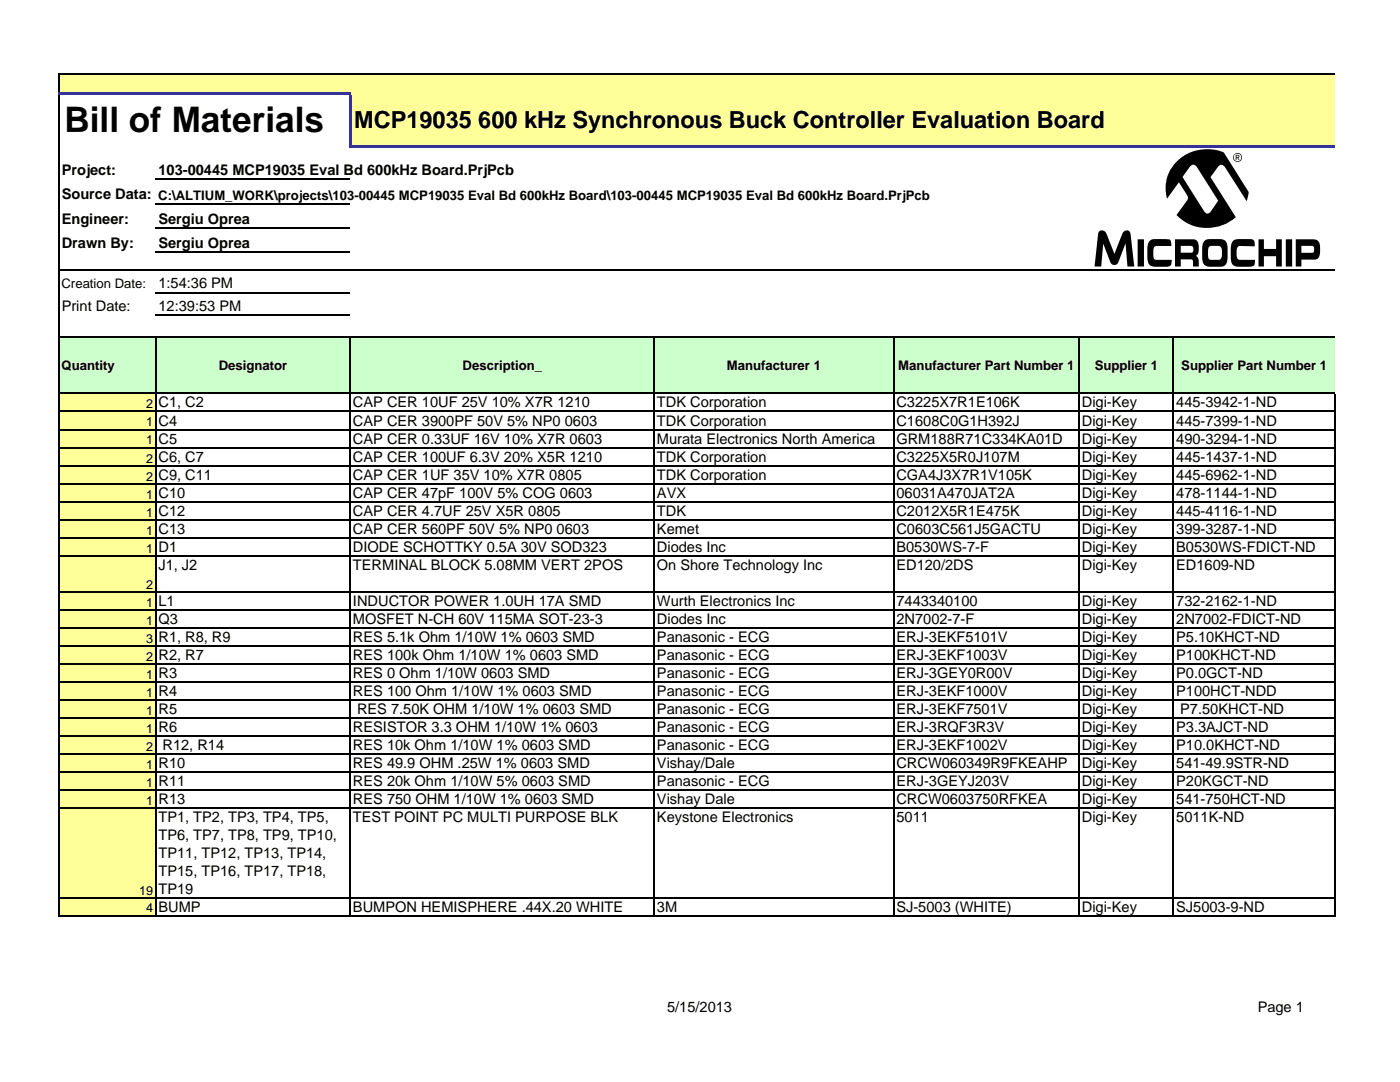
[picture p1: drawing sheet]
<svg xmlns="http://www.w3.org/2000/svg" width="279mm" height="216mm" viewBox="0 0 279 216" stroke-linecap="round" stroke-linejoin="round" font-family="sans-serif">
<defs><g id="words">
<text font-size="23.4" x="218.4" y="53.2">M</text>
<text font-size="7" x="12.9" y="26.3">Bill of Materials</text>
<text font-size="4.7" x="70.7" y="25.6">MCP19035 600 kHz Synchronous Buck Controller Evaluation Board</text>
<g font-size="2.9">
<text x="12.3" y="34.9">Project:</text>
<text x="31.6" y="34.9">103-00445 MCP19035 Eval Bd 600kHz Board.PrjPcb</text>
<text x="12.3" y="39.8">Source Data: C:\ALTIUM_WORK\projects\103-00445 MCP19035 Eval Bd 600kHz Board\103-00445 MCP19035 Eval Bd 600kHz Board.PrjPcb</text>
<text x="12.3" y="44.7">Engineer:</text>
<text x="31.6" y="44.7">Sergiu Oprea</text>
<text x="12.3" y="49.5">Drawn By:</text>
<text x="31.6" y="49.5">Sergiu Oprea</text>
<text x="31.6" y="57.6">1:54:36 PM</text>
<text x="12.3" y="62">Print Date:</text>
<text x="31.6" y="62">12:39:53 PM</text>
<text x="31.6" y="81.3">C1, C2</text>
<text x="70.4" y="81.3">CAP CER 10UF 25V 10% X7R 1210</text>
<text x="131.1" y="81.3">TDK Corporation</text>
<text x="178.9" y="81.3">C3225X7R1E106K</text>
<text x="215.9" y="81.3">Digi-Key</text>
<text x="234.7" y="81.3">445-3942-1-ND</text>
<text x="31.6" y="84.9">C4</text>
<text x="31.6" y="88.5">C5</text>
<text x="70.4" y="84.9">CAP CER 3900PF 50V 5% NP0 0603</text>
<text x="70.4" y="88.5">CAP CER 0.33UF 16V 10% X7R 0603</text>
<text x="131.1" y="84.9">TDK Corporation</text>
<text x="131.1" y="88.5">Murata Electronics North America</text>
<text x="178.9" y="84.9">C1608C0G1H392J</text>
<text x="178.9" y="88.5">GRM188R71C334KA01D</text>
<text x="215.9" y="84.9">Digi-Key</text>
<text x="215.9" y="88.5">Digi-Key</text>
<text x="234.7" y="84.9">445-7399-1-ND</text>
<text x="234.7" y="88.5">490-3294-1-ND</text>
<text x="31.6" y="92.1">C6, C7</text>
<text x="31.6" y="95.7">C9, C11</text>
<text x="70.4" y="92.1">CAP CER 100UF 6.3V 20% X5R 1210</text>
<text x="70.4" y="95.7">CAP CER 1UF 35V 10% X7R 0805</text>
<text x="131.1" y="92.1">TDK Corporation</text>
<text x="131.1" y="95.7">TDK Corporation</text>
<text x="178.9" y="92.1">C3225X5R0J107M</text>
<text x="178.9" y="95.7">CGA4J3X7R1V105K</text>
<text x="215.9" y="92.1">Digi-Key</text>
<text x="215.9" y="95.7">Digi-Key</text>
<text x="234.7" y="92.1">445-1437-1-ND</text>
<text x="234.7" y="95.7">445-6962-1-ND</text>
<text x="31.6" y="99.3">C10</text>
<text x="70.4" y="99.3">CAP CER 47pF 100V 5% COG 0603</text>
<text x="131.1" y="99.3">AVX</text>
<text x="178.9" y="99.3">06031A470JAT2A</text>
<text x="215.9" y="99.3">Digi-Key</text>
<text x="234.7" y="99.3">478-1144-1-ND</text>
<text x="31.6" y="102.9">C12</text>
<text x="31.6" y="106.5">C13</text>
<text x="70.4" y="102.9">CAP CER 4.7UF 25V X5R 0805</text>
<text x="70.4" y="106.5">CAP CER 560PF 50V 5% NP0 0603</text>
<text x="131.1" y="102.9">TDK</text>
<text x="131.1" y="106.5">Kemet</text>
<text x="178.9" y="102.9">C2012X5R1E475K</text>
<text x="178.9" y="106.5">C0603C561J5GACTU</text>
<text x="215.9" y="102.9">Digi-Key</text>
<text x="215.9" y="106.5">Digi-Key</text>
<text x="234.7" y="102.9">445-4116-1-ND</text>
<text x="234.7" y="106.5">399-3287-1-ND</text>
<text x="31.6" y="110.1">D1</text>
<text x="31.6" y="113.7">J1, J2</text>
<text x="70.4" y="110.1">DIODE SCHOTTKY 0.5A 30V SOD323</text>
<text x="70.4" y="113.7">TERMINAL BLOCK 5.08MM VERT 2POS</text>
<text x="131.1" y="110.1">Diodes Inc</text>
<text x="131.1" y="113.7">On Shore Technology Inc</text>
<text x="178.9" y="110.1">B0530WS-7-F</text>
<text x="178.9" y="113.7">ED120/2DS</text>
<text x="215.9" y="110.1">Digi-Key</text>
<text x="215.9" y="113.7">Digi-Key</text>
<text x="234.7" y="110.1">B0530WS-FDICT-ND</text>
<text x="234.7" y="113.7">ED1609-ND</text>
<text x="31.6" y="120.9">L1</text>
<text x="31.6" y="124.5">Q3</text>
<text x="70.4" y="120.9">INDUCTOR POWER 1.0UH 17A SMD</text>
<text x="70.4" y="124.5">MOSFET N-CH 60V 115MA SOT-23-3</text>
<text x="131.1" y="120.9">Wurth Electronics Inc</text>
<text x="131.1" y="124.5">Diodes Inc</text>
<text x="178.9" y="120.9">7443340100</text>
<text x="178.9" y="124.5">2N7002-7-F</text>
<text x="215.9" y="120.9">Digi-Key</text>
<text x="215.9" y="124.5">Digi-Key</text>
<text x="234.7" y="120.9">732-2162-1-ND</text>
<text x="234.7" y="124.5">2N7002-FDICT-ND</text>
<text x="31.6" y="128.1">R1, R8, R9</text>
<text x="31.6" y="131.7">R2, R7</text>
<text x="70.4" y="128.1">RES 5.1k Ohm 1/10W 1% 0603 SMD</text>
<text x="70.4" y="131.7">RES 100k Ohm 1/10W 1% 0603 SMD</text>
<text x="131.1" y="128.1">Panasonic - ECG</text>
<text x="131.1" y="131.7">Panasonic - ECG</text>
<text x="178.9" y="128.1">ERJ-3EKF5101V</text>
<text x="178.9" y="131.7">ERJ-3EKF1003V</text>
<text x="215.9" y="128.1">Digi-Key</text>
<text x="215.9" y="131.7">Digi-Key</text>
<text x="234.7" y="128.1">P5.10KHCT-ND</text>
<text x="234.7" y="131.7">P100KHCT-ND</text>
<text x="31.6" y="135.3">R3</text>
<text x="70.4" y="135.3">RES 0 Ohm 1/10W 0603 SMD</text>
<text x="131.1" y="135.3">Panasonic - ECG</text>
<text x="178.9" y="135.3">ERJ-3GEY0R00V</text>
<text x="215.9" y="135.3">Digi-Key</text>
<text x="234.7" y="135.3">P0.0GCT-ND</text>
<text x="31.6" y="138.9">R4</text>
<text x="31.6" y="142.5">R5</text>
<text x="70.4" y="138.9">RES 100 Ohm 1/10W 1% 0603 SMD</text>
<text x="71.3" y="142.5">RES 7.50K OHM 1/10W 1% 0603 SMD</text>
<text x="131.1" y="138.9">Panasonic - ECG</text>
<text x="131.1" y="142.5">Panasonic - ECG</text>
<text x="178.9" y="138.9">ERJ-3EKF1000V</text>
<text x="178.9" y="142.5">ERJ-3EKF7501V</text>
<text x="215.9" y="138.9">Digi-Key</text>
<text x="215.9" y="142.5">Digi-Key</text>
<text x="234.7" y="138.9">P100HCT-NDD</text>
<text x="235.5" y="142.5">P7.50KHCT-ND</text>
<text x="31.6" y="146.1">R6</text>
<text x="32.4" y="149.7">R12, R14</text>
<text x="70.4" y="146.1">RESISTOR 3.3 OHM 1/10W 1% 0603</text>
<text x="70.4" y="149.7">RES 10k Ohm 1/10W 1% 0603 SMD</text>
<text x="131.1" y="146.1">Panasonic - ECG</text>
<text x="131.1" y="149.7">Panasonic - ECG</text>
<text x="178.9" y="146.1">ERJ-3RQF3R3V</text>
<text x="178.9" y="149.7">ERJ-3EKF1002V</text>
<text x="215.9" y="146.1">Digi-Key</text>
<text x="215.9" y="149.7">Digi-Key</text>
<text x="234.7" y="146.1">P3.3AJCT-ND</text>
<text x="234.7" y="149.7">P10.0KHCT-ND</text>
<text x="31.6" y="153.3">R10</text>
<text x="70.4" y="153.3">RES 49.9 OHM .25W 1% 0603 SMD</text>
<text x="131.1" y="153.3">Vishay/Dale</text>
<text x="178.9" y="153.3">CRCW060349R9FKEAHP</text>
<text x="215.9" y="153.3">Digi-Key</text>
<text x="234.7" y="153.3">541-49.9STR-ND</text>
<text x="31.6" y="156.9">R11</text>
<text x="31.6" y="160.5">R13</text>
<text x="70.4" y="156.9">RES 20k Ohm 1/10W 5% 0603 SMD</text>
<text x="70.4" y="160.5">RES 750 OHM 1/10W 1% 0603 SMD</text>
<text x="131.1" y="156.9">Panasonic - ECG</text>
<text x="131.1" y="160.5">Vishay Dale</text>
<text x="178.9" y="156.9">ERJ-3GEYJ203V</text>
<text x="178.9" y="160.5">CRCW0603750RFKEA</text>
<text x="215.9" y="156.9">Digi-Key</text>
<text x="215.9" y="160.5">Digi-Key</text>
<text x="234.7" y="156.9">P20KGCT-ND</text>
<text x="234.7" y="160.5">541-750HCT-ND</text>
<text x="31.6" y="164.1">TP1, TP2, TP3, TP4, TP5,</text>
<text x="31.6" y="167.7">TP6, TP7, TP8, TP9, TP10,</text>
<text x="70.4" y="164.1">TEST POINT PC MULTI PURPOSE BLK</text>
<text x="131.1" y="164.1">Keystone Electronics</text>
<text x="178.9" y="164.1">5011</text>
<text x="215.9" y="164.1">Digi-Key</text>
<text x="234.7" y="164.1">5011K-ND</text>
<text x="31.6" y="171.3">TP11, TP12, TP13, TP14,</text>
<text x="31.6" y="174.9">TP15, TP16, TP17, TP18,</text>
<text x="31.6" y="178.5">TP19</text>
<text x="31.6" y="182.1">BUMP</text>
<text x="70.4" y="182">BUMPON HEMISPHERE .44X.20 WHITE</text>
<text x="131.1" y="182.1">3M</text>
<text x="178.9" y="182.1">SJ-5003 (WHITE)</text>
<text x="215.9" y="182.1">Digi-Key</text>
<text x="234.7" y="182.1">SJ5003-9-ND</text>
<text x="133.1" y="202">5/15/2013</text>
<text x="251" y="202">Page 1</text>
</g>
<g font-size="2.6">
<text x="12.3" y="57.5">Creation Date:</text>
<text x="12.3" y="73.8">Quantity</text>
<text x="43.6" y="73.8">Designator</text>
<text x="92.3" y="73.8">Description_</text>
<text x="145.1" y="73.8">Manufacturer 1</text>
<text x="179.2" y="73.8">Manufacturer Part Number 1</text>
<text x="218.5" y="73.8">Supplier 1</text>
<text x="235.8" y="73.8">Supplier Part Number 1</text>
</g>
<g font-size="2.5">
<text x="29.2" y="81.5">2</text>
<text x="29.2" y="85.1">1</text>
<text x="29.2" y="88.7">1</text>
<text x="29.2" y="92.3">2</text>
<text x="29.2" y="95.9">2</text>
<text x="29.2" y="99.5">1</text>
<text x="29.2" y="103.1">1</text>
<text x="29.2" y="106.7">1</text>
<text x="29.2" y="110.3">1</text>
<text x="29.2" y="117.5">2</text>
<text x="29.2" y="121.1">1</text>
<text x="29.2" y="124.7">1</text>
<text x="29.2" y="128.3">3</text>
<text x="29.2" y="131.9">2</text>
<text x="29.2" y="135.5">1</text>
<text x="29.2" y="139.1">1</text>
<text x="29.2" y="142.7">1</text>
<text x="29.2" y="146.3">1</text>
<text x="29.2" y="149.9">2</text>
<text x="29.2" y="153.5">1</text>
<text x="29.2" y="157.1">1</text>
<text x="29.2" y="160.7">1</text>
<text x="27.8" y="178.6">19</text>
<text x="29.2" y="182">4</text>
</g>
</g></defs>
<g fill="#ff9">
<path d="M11.8 14.9h254.6v3.7h-254.6z"/>
<path d="M69.9 18.6h196.5v10.6h-196.5z"/>
</g>
<path d="M11.8 67.3h254.6v11.2h-254.6z" fill="#cfc"/>
<path d="M11.8 78.5h19.3v104.4h-19.3z" fill="#ff9"/>
<path d="M11.7 14.7v3.6" fill="none" stroke="#000" stroke-width=".21"/>
<path d="M69.6 18.9h.5v10.5h-.5z" fill="#339"/>
<path d="M11.7 18.9v164.1M11.9 14.8h254.5M31.1 67.4v115.6M69.9 67.4v115.6M130.5 67.4v115.6M178.3 67.4v115.6M215.3 67.4v115.6M234.2 67.4v115.6M266.3 78.7v104.3" fill="none" stroke="#000" stroke-width=".21"/>
<g fill="#339">
<path d="M11.6 18.4h58.5v.4h-58.5z"/>
<path d="M70.1 29h196.3v.4h-196.3z"/>
</g>
<g fill="none" stroke="#000" stroke-width=".21">
<path d="M31.1 35.8h38.8M11.9 54h254.5M31.1 40.6h38.8M31.1 45.5h38.8M31.1 50.4h38.8M31.1 58.4h38.8M11.9 67.3h254.5M11.9 78.5h254.5M31.1 62.8h38.8M11.9 82.1h254.5M11.9 85.7h254.5M11.9 89.3h254.5"/>
<path d="M11.9 92.9h254.5M11.9 96.5h254.5M11.9 100.1h254.5M11.9 103.7h254.5M11.9 107.3h254.5M11.9 110.9h254.5M11.9 118.1h254.5M11.9 121.7h254.5M11.9 125.3h254.5M11.9 128.9h254.5M11.9 132.5h254.5M11.9 136.1h254.5"/>
<path d="M11.9 139.7h254.5M11.9 143.3h254.5M11.9 146.9h254.5M11.9 150.5h254.5M11.9 154.1h254.5M11.9 157.7h254.5M11.9 161.3h254.5M11.9 179.3h254.5M11.9 182.9h254.5"/>
</g>
<use href="#words"/>
</svg>
